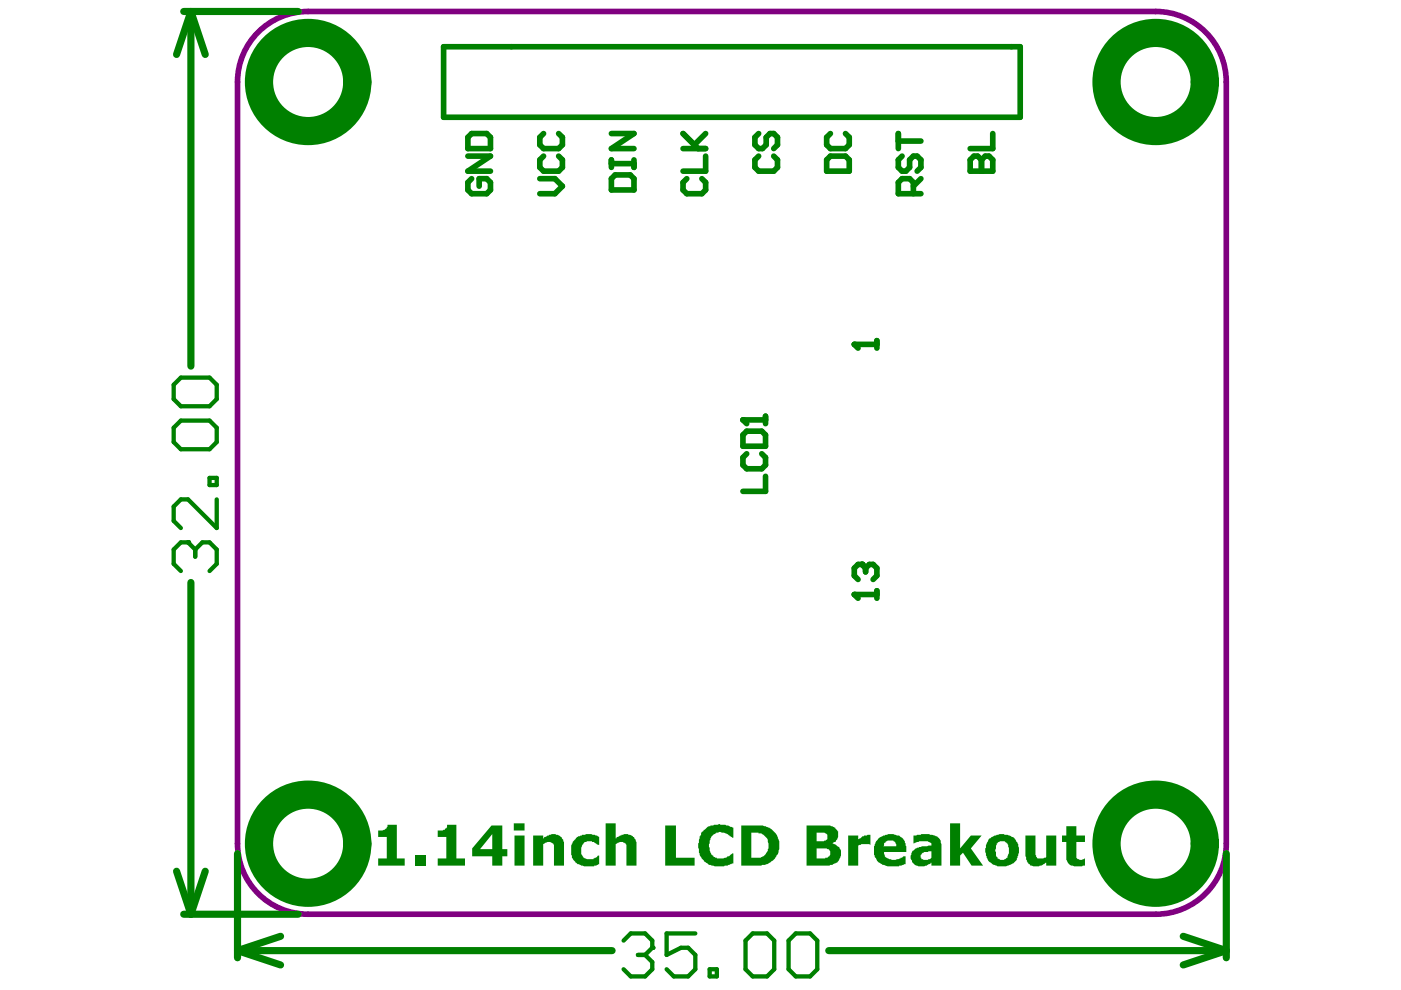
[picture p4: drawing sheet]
<svg xmlns="http://www.w3.org/2000/svg" width="297mm" height="210mm" viewBox="0 0 297 210" stroke-linecap="round" stroke-linejoin="round" font-family="sans-serif">
<path d="M54.7 6.8a14.9 14.9 0 0 1 10.6-4.4h179.7a15 15 0 0 1 15 15v161.5a15 15 0 0 1-15 14.9h-179.7a15 15 0 0 1-14.9-14.9v-161.5a14.9 14.9 0 0 1 4.3-10.6z" fill="none" stroke="#800080" stroke-width="1.2"/>
<path d="M94.1 9.9h122.2v15h-122.2zM181.1 73h4.8M185.9 72.2v1.6" fill="none" stroke="#008000" stroke-width="1.2"/>
<g fill="none" stroke="#008000" stroke-width="1.5">
<path d="M39 2.4h24.2M40.5 2.4l3 9.1M40.5 2.4l-3.1 9.1M40.5 2.4v75.2M40.5 123.5v70.3M37.4 184.7l3.1 9.1M39 193.8h24.2M43.5 184.7l-3 9.1M50.4 181v22.1M59.5 198.5l-9.1 3.1M250.9 198.5l9.1 3.1M260 181v22.1"/>
<path d="M50.4 201.6l9.1 3M50.4 201.6h79.4M175.7 201.6h84.3M260 201.6l-9.1 3"/>
</g>
<circle cx="181.1" cy="73" r=".6" fill="#008000"/>
<path d="M181.1 73l.8 .8M181.1 126h4.8M185.9 125.3v1.5" fill="none" stroke="#008000" stroke-width="1.2"/>
<circle cx="181.1" cy="126" r=".6" fill="#008000"/>
<path d="M182.7 119.7h-.8l-.8 .8v1.6l.8 .8M181.1 126l.8 .8" fill="none" stroke="#008000" stroke-width="1.2"/>
<circle cx="182.7" cy="119.7" r=".6" fill="#008000"/>
<path d="M182.7 119.7l.8 .8M183.5 120.5v.8M183.5 120.5l.8-.8h.8l.8 .8v1.6l-.8 .8" fill="none" stroke="#008000" stroke-width="1.2"/>
<g fill="#008000">
<path d="M80.2 176.1h.1a1.85 1.85 0 0 0 1.7-.6v-.2h.2v-.4h1.9v7.1h1.7v1.5h-5.6v-1.5h1.8v-4.5h-1.8z"/>
<path d="M88.1 181.3h2.1v2.2h-2.1z"/>
<path d="M92.8 176.1l1.5-.2 .3-.4h.2v-.6h2v7.1h1.8v1.5h-5.8v-1.5h1.8v-4.5h-1.8z"/>
<path d="M113 177.2h2.2v.6h.1l.2-.3a4 4 0 0 1 2.7-.5l.6 .3 .5 .6a1.56 1.56 0 0 1 .3 1.4v4.2h-2.1v-3.6a1.08 1.08 0 0 0-1-1.4h-.4l-.9 .5v4.5h-2.2z"/>
<path d="M122.2 177.6h.1v-.1a6.8 6.8 0 0 1 3.1-.7l1.2 .4 .4 .3v1.6h-.3a2.26 2.26 0 0 0-2.4-.6h-.3a2.58 2.58 0 0 0-.3 3.4l.8 .3h.4a1.57 1.57 0 0 0 1.4-.3l.4-.3v-.2h.3v1.8l-.3 .2a5.7 5.7 0 0 1-3.8 0 3.1 3.1 0 0 1-1.8-3.7l.2-.9h.1v-.3z"/>
<path d="M128.4 174.6h2.1v3.2h.2l.1-.3a4 4 0 0 1 2.8-.5l.6 .3 .4 .6a1.56 1.56 0 0 1 .3 1.4v4.2h-2.1v-3.6a1.08 1.08 0 0 0-.9-1.4l-.9 .2-.5 .3v4.5h-2.1z"/>
<path d="M141 175h2.3v6.9h4v1.6h-6.3z"/>
<path d="M148.8 176.4l.8-.6a1.85 1.85 0 0 1 1.5-.8l.3-.1a6.4 6.4 0 0 1 3.6 .4l.5 .2v2.1h-.3v-.1l-.5-.2a2.68 2.68 0 0 0-2.7-.8 2.24 2.24 0 0 0-1.5 2.3l-.2 .2v.6l.2 .1a1.9 1.9 0 0 0 1.5 2.2v.1h.1a3.8 3.8 0 0 0 2.9-.9l.5-.2v2.2h-.3a5.7 5.7 0 0 1-3.1 .6 3.8 3.8 0 0 1-2.4-.8l-.5-.3-.4-.6a5.8 5.8 0 0 1-.6-3.9l.1-.8h.2l.1-.3z"/>
<path d="M179.8 177.2h2.2v.9v-.2l.4-.1 .5-.5h.3v-.1l1.3-.2v2.1h-.1v-.1h-1.8v.1l-.6 .2v4.2h-2.2z"/>
<path d="M201.4 174.6h2.2v5.3l2.2-2.7h2.3l-2.3 2.7 2.6 3.6h-2.4l-1.8-2.7-.6 .6v2.1h-2.2z"/>
<path d="M217.4 177.2h2.1v4.1l.5 .7h.5a1.57 1.57 0 0 0 1.3-.3v-4.5h2.1v6.3h-2.1v-.7v.1l-.4 .3-1.4 .5a2.09 2.09 0 0 1-2-.6l-.3-.5v-.3h-.1v-.6l-.2-.1z"/>
<path d="M226.1 175.2h2.1v2h1.8v1.3h-1.8v2.3a1.56 1.56 0 0 0 .3 1.4h.3v.1a1 1 0 0 0 1.1-.3h.1v1.5a5.9 5.9 0 0 1-3.2-.1l-.1-.2a2.42 2.42 0 0 1-.6-1.6v-3.1h-.9v-1.3h.9z"/>
<path d="M104.4 176.8l-2.6 3.2h2.6zM104.2 175h2.3v5h1.1v1.6h-1.1v1.9h-2.1v-1.9h-4.3v-1.7z"/>
<path d="M108.9 174.6h2.3v1.5h-2.3zM109.1 177.2h2.1v6.3h-2.1z"/>
<path d="M159.3 176.5v5.4h.9a2.28 2.28 0 0 0 2.4-1.4h.2v-.5a2.7 2.7 0 0 0-1.4-3.3h-.6v-.2zM157.2 175h3.3a4.3 4.3 0 0 1 4.6 3.3 4.3 4.3 0 0 1-2.6 4.9l-1.1 .3h-4.2z"/>
<path d="M173.1 176.5v1.9h1.6a.95 .95 0 0 0 .7-.9 .95 .95 0 0 0-.6-1zM173.1 179.9v2.1h1.9v-.1a1.04 1.04 0 0 0 1-.8v-.3a.58 .58 0 0 0-.6-.8l-.1-.1zM171 175h4.1a2.36 2.36 0 0 1 2.4 1.1 1.97 1.97 0 0 1-1 2.7l.3 .2a2 2 0 0 1 1.1 3.3 1.46 1.46 0 0 1-1.3 .9l-.7 .3h-4.9z"/>
<path d="M187.4 178.8v.5l-.1 .1h2.7a1.14 1.14 0 0 0-1.5-1.2l-.6 .2-.2 .3zM186.2 177.8a4.3 4.3 0 0 1 4.3-.6h.1a3.2 3.2 0 0 1 1.6 2.8v.6h-4.8v.5a1.33 1.33 0 0 0 1.4 1.1 2.22 2.22 0 0 0 2-.2l.4-.1a.58 .58 0 0 1 .8-.3v1.6h-.3a5.7 5.7 0 0 1-4.3 .2l-.4-.2a2.96 2.96 0 0 1-1.7-3l.2-1.2z"/>
<path d="M195.2 181.3v.3a.76 .76 0 0 0 .8 .7 1.55 1.55 0 0 0 1.5-.4v-1.4l-.9 .1a.96 .96 0 0 0-1.3 .7zM193.7 177.2h.4a6.4 6.4 0 0 1 4.7 .3l.7 .7 .1 .8v4.5h-2.1v-.6a3.6 3.6 0 0 1-3.2 .6l-.9-.7v-.3a1.17 1.17 0 0 1-.2-1.4l.2-.5a3.4 3.4 0 0 1 2.7-1.2l1.4-.1v-.3a1.29 1.29 0 0 0-1.4-.6h-1.2l-1.2 .4z"/>
<path d="M211.3 178.8l-.3 1.4 .2 .4a1.33 1.33 0 0 0 .6 1.5 1.33 1.33 0 0 0 1.7-.2h.1a4.3 4.3 0 0 0 .2-2.8 1.53 1.53 0 0 0-2.3-.4v.1zM209.6 177.9a4.3 4.3 0 0 1 3.2-1.1l.2 .2a2.67 2.67 0 0 1 2.6 1.5l.1 .2a3.8 3.8 0 0 1-.1 3.3v.3a4.2 4.2 0 0 1-6 .3l-.4-.7-.3-1.3 .1-1.5z"/>
</g>
<g fill="none" stroke="#008000" stroke-width="1.2">
<path d="M99.2 33.1h4.8l-4.8 3.2h4.8M100 37.9l-.8 .8v1.6l.8 .8h3.2l.8-.8v-1.6l-.8-.8h-1.6v1.6M100 28.3h3.2l.8 .8v2.4h-4.8v-2.4zM114.5 37.9h3.1l1.6 1.6-1.6 1.6h-3.1M115.2 33.1l-.7 .8v1.6l.7 .8h3.2l.8-.8v-1.6l-.8-.8M115.2 28.3l-.7 .8v1.6l.7 .8h3.2l.8-.8v-1.6l-.8-.8M129.6 28.3h4.8l-4.8 3.2h4.8M129.6 33.9v1.6M129.6 34.7h4.8M130.4 37.1h3.2l.8 .8v2.4h-4.8v-2.4zM134.4 33.9v1.6M144.8 31.5h4.8"/>
<path d="M144.8 28.3l3.2 3.2M145.6 37.9l-.8 .8v1.6l.8 .8h3.2l.8-.8v-1.6l-.8-.8M149.6 33.1v3.2h-4.8M149.6 28.3l-2.4 2.4M160.9 33.1l-.8 .8v1.6l.8 .8h3.1l.8-.8v-1.6l-.8-.8M160.9 28.3l-.8 .8v1.6l.8 .8h.8l.7-.8v-1.6l.8-.8h.8l.8 .8v1.6l-.8 .8M176.1 33.1h3.2l.8 .8v2.4h-4.8v-2.4zM176.1 28.3l-.8 .8v1.6l.8 .8h3.2l.8-.8v-1.6l-.8-.8M190.5 28.3v3.2M190.5 29.9h4.8M191.3 33.1l-.8 .8v1.6l.8 .8h.8l.8-.8v-1.6l.8-.8h.8l.8 .8v1.6l-.8 .8M195.3 37.9l-1.6 1.6"/>
<path d="M205.7 36.3h4.8v-2.4l-.8-.8h-.8l-.8 .8v2.4M193.7 41.1v-2.4l-.8-.8h-1.6l-.8 .8v2.4h4.8"/>
</g>
<circle cx="208.1" cy="36.3" r=".6" fill="#008000"/>
<path d="M205.7 36.3v-2.4l.8-.8h.8l.8 .8v2.4M210.5 28.3v3.2h-4.8" fill="none" stroke="#008000" stroke-width="1.2"/>
<path d="M132.2 199.4l1.5-1.5h3.1l1.5 1.5v1.5" fill="none" stroke="#008000" stroke-width=".91"/>
<circle cx="138.3" cy="200.9" r=".46" fill="#008000"/>
<path d="M39.9 115h-1.6l-1.5 1.5v3.1l1.5 1.5M147.4 197.9h-6.1v4.6l3.1-1.6h1.5l1.5 1.6v3l-1.5 1.5h-3l-1.6-1.5M158.1 199.4l1.5-1.5h3l1.6 1.5v6.1l-1.6 1.5h-3l-1.5-1.5zM167.2 199.4l1.5-1.5h3.1l1.5 1.5v6.1l-1.5 1.5h-3.1l-1.5-1.5zM135.3 202.5h1.5M136.8 202.5l1.5 1.5v1.5l-1.5 1.5h-3.1l-1.5-1.5M138.3 200.9l-1.5 1.6M150.5 205.5h1.5v1.5h-1.5z" fill="none" stroke="#008000" stroke-width=".91"/>
<circle cx="39.9" cy="115" r=".46" fill="#008000"/>
<path d="M36.8 81.6l1.5-1.5h6.1l1.6 1.5v3l-1.6 1.5h-6.1l-1.5-1.5zM36.8 90.7l1.5-1.5h6.1l1.6 1.5v3l-1.6 1.6h-6.1l-1.5-1.6zM39.9 115l1.5 1.5M41.4 116.5v1.5M41.4 116.5l1.5-1.5h1.5l1.6 1.5v3.1l-1.6 1.5M44.4 101.3h1.6v1.5h-1.6zM46 105.9v6.1l-6.1-6.1h-1.6l-1.5 1.5v3l1.5 1.6" fill="none" stroke="#008000" stroke-width=".91"/>
<path d="M157.5 92.2l.8-.8h3.2l.8 .8v2.4h-4.8zM157.5 89h4.8M158.3 96.2l-.8 .8v1.6l.8 .8h3.2l.8-.8v-1.6l-.8-.8M162.3 88.2v1.6M162.3 101v3.2h-4.8" fill="none" stroke="#008000" stroke-width="1.2"/>
<circle cx="157.5" cy="89" r=".6" fill="#008000"/>
<path d="M157.5 89l.8 .8" fill="none" stroke="#008000" stroke-width="1.2"/>
<g fill="none" stroke="#008000" stroke-width="6">
<circle cx="65.3" cy="17.4" r="10.4"/>
<circle cx="245" cy="17.4" r="10.4"/>
<circle cx="65.3" cy="178.9" r="10.4"/>
<circle cx="245" cy="178.9" r="10.4"/>
</g>
</svg>
